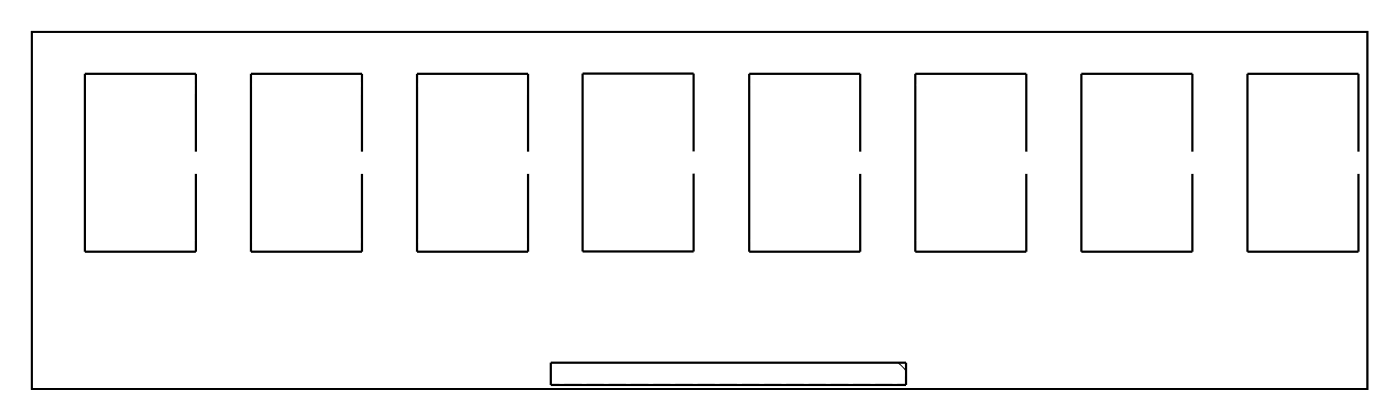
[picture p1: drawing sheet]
<svg xmlns="http://www.w3.org/2000/svg" width="160mm" height="48mm" viewBox="0 0 160 48" stroke-linecap="round" stroke-linejoin="round" font-family="sans-serif">
<path d="M3.6 3.6h152.8v40.8h-152.8z" fill="none" stroke="#000" stroke-width=".2"/>
<path d="M3.6 3.6h152.8v40.8h-152.8z" fill="none" stroke="#000" stroke-width=".11"/>
<path d="M22.4 17.3v-8.9h-12.7v20.4h12.7v-8.9M41.4 17.3v-8.9h-12.7v20.4h12.7v-8.9M60.4 17.3v-8.9h-12.7v20.4h12.7v-8.9M79.3 17.3v-8.9h-12.7v20.3h12.7v-8.9M98.4 17.3v-8.9h-12.7v20.4h12.7v-8.9M117.4 17.3v-8.9h-12.7v20.4h12.7v-8.9M136.4 17.3v-8.9h-12.7v20.4h12.7v-8.9M155.4 17.3v-8.9h-12.7v20.4h12.7v-8.9M63 41.4h40.6v2.6h-40.6z" fill="none" stroke="#000" stroke-width=".25"/>
<path d="M102.8 41.4l.8 .9" fill="none" stroke="#000" stroke-width=".13"/>
<path d="M153.4 9h1.4v1.4h-1.4z" fill="#fff"/>
<path d="M153.4 9h1.4v1.4h-1.4z" fill="none" stroke="#fff" stroke-width=".76" stroke-linecap="butt"/>
<circle cx="154.1" cy="9.7" r=".7" fill="#fff"/>
<circle cx="154.1" cy="9.7" r=".7" fill="none" stroke="#fff" stroke-width=".76" stroke-linecap="butt"/>
<circle cx="154.1" cy="27.5" r=".7" fill="#fff"/>
<circle cx="154.1" cy="27.5" r=".7" fill="none" stroke="#fff" stroke-width=".76" stroke-linecap="butt"/>
<circle cx="151.6" cy="9.7" r=".7" fill="#fff"/>
<circle cx="151.6" cy="9.7" r=".7" fill="none" stroke="#fff" stroke-width=".76" stroke-linecap="butt"/>
<circle cx="151.6" cy="27.5" r=".7" fill="#fff"/>
<circle cx="151.6" cy="27.5" r=".7" fill="none" stroke="#fff" stroke-width=".76" stroke-linecap="butt"/>
<circle cx="149.1" cy="9.7" r=".7" fill="#fff"/>
<circle cx="149.1" cy="9.7" r=".7" fill="none" stroke="#fff" stroke-width=".76" stroke-linecap="butt"/>
<circle cx="149.1" cy="27.5" r=".7" fill="#fff"/>
<circle cx="149.1" cy="27.5" r=".7" fill="none" stroke="#fff" stroke-width=".76" stroke-linecap="butt"/>
<circle cx="146.5" cy="9.7" r=".7" fill="#fff"/>
<circle cx="146.5" cy="9.7" r=".7" fill="none" stroke="#fff" stroke-width=".76" stroke-linecap="butt"/>
<circle cx="146.5" cy="27.5" r=".7" fill="#fff"/>
<circle cx="146.5" cy="27.5" r=".7" fill="none" stroke="#fff" stroke-width=".76" stroke-linecap="butt"/>
<circle cx="144" cy="9.7" r=".7" fill="#fff"/>
<circle cx="144" cy="9.7" r=".7" fill="none" stroke="#fff" stroke-width=".76" stroke-linecap="butt"/>
<circle cx="144" cy="27.5" r=".7" fill="#fff"/>
<circle cx="144" cy="27.5" r=".7" fill="none" stroke="#fff" stroke-width=".76" stroke-linecap="butt"/>
<path d="M96.4 9h1.4v1.4h-1.4z" fill="#fff"/>
<path d="M96.4 9h1.4v1.4h-1.4z" fill="none" stroke="#fff" stroke-width=".76" stroke-linecap="butt"/>
<circle cx="97.1" cy="9.7" r=".7" fill="#fff"/>
<circle cx="97.1" cy="9.7" r=".7" fill="none" stroke="#fff" stroke-width=".76" stroke-linecap="butt"/>
<circle cx="97.1" cy="27.5" r=".7" fill="#fff"/>
<circle cx="97.1" cy="27.5" r=".7" fill="none" stroke="#fff" stroke-width=".76" stroke-linecap="butt"/>
<circle cx="94.6" cy="9.7" r=".7" fill="#fff"/>
<circle cx="94.6" cy="9.7" r=".7" fill="none" stroke="#fff" stroke-width=".76" stroke-linecap="butt"/>
<circle cx="94.6" cy="27.5" r=".7" fill="#fff"/>
<circle cx="94.6" cy="27.5" r=".7" fill="none" stroke="#fff" stroke-width=".76" stroke-linecap="butt"/>
<circle cx="92.1" cy="9.7" r=".7" fill="#fff"/>
<circle cx="92.1" cy="9.7" r=".7" fill="none" stroke="#fff" stroke-width=".76" stroke-linecap="butt"/>
<circle cx="92.1" cy="27.5" r=".7" fill="#fff"/>
<circle cx="92.1" cy="27.5" r=".7" fill="none" stroke="#fff" stroke-width=".76" stroke-linecap="butt"/>
<circle cx="89.5" cy="9.7" r=".7" fill="#fff"/>
<circle cx="89.5" cy="9.7" r=".7" fill="none" stroke="#fff" stroke-width=".76" stroke-linecap="butt"/>
<circle cx="89.5" cy="27.5" r=".7" fill="#fff"/>
<circle cx="89.5" cy="27.5" r=".7" fill="none" stroke="#fff" stroke-width=".76" stroke-linecap="butt"/>
<circle cx="87" cy="9.7" r=".7" fill="#fff"/>
<circle cx="87" cy="9.7" r=".7" fill="none" stroke="#fff" stroke-width=".76" stroke-linecap="butt"/>
<circle cx="87" cy="27.5" r=".7" fill="#fff"/>
<circle cx="87" cy="27.5" r=".7" fill="none" stroke="#fff" stroke-width=".76" stroke-linecap="butt"/>
<path d="M20.4 9h1.4v1.4h-1.4z" fill="#fff"/>
<path d="M20.4 9h1.4v1.4h-1.4z" fill="none" stroke="#fff" stroke-width=".76" stroke-linecap="butt"/>
<circle cx="21.1" cy="9.7" r=".7" fill="#fff"/>
<circle cx="21.1" cy="9.7" r=".7" fill="none" stroke="#fff" stroke-width=".76" stroke-linecap="butt"/>
<circle cx="21.1" cy="27.5" r=".7" fill="#fff"/>
<circle cx="21.1" cy="27.5" r=".7" fill="none" stroke="#fff" stroke-width=".76" stroke-linecap="butt"/>
<circle cx="18.6" cy="9.7" r=".7" fill="#fff"/>
<circle cx="18.6" cy="9.7" r=".7" fill="none" stroke="#fff" stroke-width=".76" stroke-linecap="butt"/>
<circle cx="18.6" cy="27.5" r=".7" fill="#fff"/>
<circle cx="18.6" cy="27.5" r=".7" fill="none" stroke="#fff" stroke-width=".76" stroke-linecap="butt"/>
<circle cx="16.1" cy="9.7" r=".7" fill="#fff"/>
<circle cx="16.1" cy="9.7" r=".7" fill="none" stroke="#fff" stroke-width=".76" stroke-linecap="butt"/>
<circle cx="16.1" cy="27.5" r=".7" fill="#fff"/>
<circle cx="16.1" cy="27.5" r=".7" fill="none" stroke="#fff" stroke-width=".76" stroke-linecap="butt"/>
<circle cx="13.5" cy="9.7" r=".7" fill="#fff"/>
<circle cx="13.5" cy="9.7" r=".7" fill="none" stroke="#fff" stroke-width=".76" stroke-linecap="butt"/>
<circle cx="13.5" cy="27.5" r=".7" fill="#fff"/>
<circle cx="13.5" cy="27.5" r=".7" fill="none" stroke="#fff" stroke-width=".76" stroke-linecap="butt"/>
<circle cx="11" cy="9.7" r=".7" fill="#fff"/>
<circle cx="11" cy="9.7" r=".7" fill="none" stroke="#fff" stroke-width=".76" stroke-linecap="butt"/>
<circle cx="11" cy="27.5" r=".7" fill="#fff"/>
<circle cx="11" cy="27.5" r=".7" fill="none" stroke="#fff" stroke-width=".76" stroke-linecap="butt"/>
<path d="M58.4 9h1.4v1.4h-1.4z" fill="#fff"/>
<path d="M58.4 9h1.4v1.4h-1.4z" fill="none" stroke="#fff" stroke-width=".76" stroke-linecap="butt"/>
<circle cx="59.1" cy="9.7" r=".7" fill="#fff"/>
<circle cx="59.1" cy="9.7" r=".7" fill="none" stroke="#fff" stroke-width=".76" stroke-linecap="butt"/>
<circle cx="59.1" cy="27.5" r=".7" fill="#fff"/>
<circle cx="59.1" cy="27.5" r=".7" fill="none" stroke="#fff" stroke-width=".76" stroke-linecap="butt"/>
<circle cx="56.6" cy="9.7" r=".7" fill="#fff"/>
<circle cx="56.6" cy="9.7" r=".7" fill="none" stroke="#fff" stroke-width=".76" stroke-linecap="butt"/>
<circle cx="56.6" cy="27.5" r=".7" fill="#fff"/>
<circle cx="56.6" cy="27.5" r=".7" fill="none" stroke="#fff" stroke-width=".76" stroke-linecap="butt"/>
<circle cx="54.1" cy="9.7" r=".7" fill="#fff"/>
<circle cx="54.1" cy="9.7" r=".7" fill="none" stroke="#fff" stroke-width=".76" stroke-linecap="butt"/>
<circle cx="54.1" cy="27.5" r=".7" fill="#fff"/>
<circle cx="54.1" cy="27.5" r=".7" fill="none" stroke="#fff" stroke-width=".76" stroke-linecap="butt"/>
<circle cx="51.5" cy="9.7" r=".7" fill="#fff"/>
<circle cx="51.5" cy="9.7" r=".7" fill="none" stroke="#fff" stroke-width=".76" stroke-linecap="butt"/>
<circle cx="51.5" cy="27.5" r=".7" fill="#fff"/>
<circle cx="51.5" cy="27.5" r=".7" fill="none" stroke="#fff" stroke-width=".76" stroke-linecap="butt"/>
<circle cx="49" cy="9.7" r=".7" fill="#fff"/>
<circle cx="49" cy="9.7" r=".7" fill="none" stroke="#fff" stroke-width=".76" stroke-linecap="butt"/>
<circle cx="49" cy="27.5" r=".7" fill="#fff"/>
<circle cx="49" cy="27.5" r=".7" fill="none" stroke="#fff" stroke-width=".76" stroke-linecap="butt"/>
<path d="M77.4 9h1.4v1.4h-1.4z" fill="#fff"/>
<path d="M77.4 9h1.4v1.4h-1.4z" fill="none" stroke="#fff" stroke-width=".76" stroke-linecap="butt"/>
<circle cx="78.1" cy="9.7" r=".7" fill="#fff"/>
<circle cx="78.1" cy="9.7" r=".7" fill="none" stroke="#fff" stroke-width=".76" stroke-linecap="butt"/>
<circle cx="78.1" cy="27.5" r=".7" fill="#fff"/>
<circle cx="78.1" cy="27.5" r=".7" fill="none" stroke="#fff" stroke-width=".76" stroke-linecap="butt"/>
<circle cx="75.5" cy="9.7" r=".7" fill="#fff"/>
<circle cx="75.5" cy="9.7" r=".7" fill="none" stroke="#fff" stroke-width=".76" stroke-linecap="butt"/>
<circle cx="75.5" cy="27.5" r=".7" fill="#fff"/>
<circle cx="75.5" cy="27.5" r=".7" fill="none" stroke="#fff" stroke-width=".76" stroke-linecap="butt"/>
<circle cx="73" cy="9.7" r=".7" fill="#fff"/>
<circle cx="73" cy="9.7" r=".7" fill="none" stroke="#fff" stroke-width=".76" stroke-linecap="butt"/>
<circle cx="73" cy="27.5" r=".7" fill="#fff"/>
<circle cx="73" cy="27.5" r=".7" fill="none" stroke="#fff" stroke-width=".76" stroke-linecap="butt"/>
<circle cx="70.5" cy="9.7" r=".7" fill="#fff"/>
<circle cx="70.5" cy="9.7" r=".7" fill="none" stroke="#fff" stroke-width=".76" stroke-linecap="butt"/>
<circle cx="70.5" cy="27.5" r=".7" fill="#fff"/>
<circle cx="70.5" cy="27.5" r=".7" fill="none" stroke="#fff" stroke-width=".76" stroke-linecap="butt"/>
<circle cx="67.9" cy="9.7" r=".7" fill="#fff"/>
<circle cx="67.9" cy="9.7" r=".7" fill="none" stroke="#fff" stroke-width=".76" stroke-linecap="butt"/>
<circle cx="67.9" cy="27.5" r=".7" fill="#fff"/>
<circle cx="67.9" cy="27.5" r=".7" fill="none" stroke="#fff" stroke-width=".76" stroke-linecap="butt"/>
<path d="M115.4 9h1.4v1.4h-1.4z" fill="#fff"/>
<path d="M115.4 9h1.4v1.4h-1.4z" fill="none" stroke="#fff" stroke-width=".76" stroke-linecap="butt"/>
<circle cx="116.1" cy="9.7" r=".7" fill="#fff"/>
<circle cx="116.1" cy="9.7" r=".7" fill="none" stroke="#fff" stroke-width=".76" stroke-linecap="butt"/>
<circle cx="116.1" cy="27.5" r=".7" fill="#fff"/>
<circle cx="116.1" cy="27.5" r=".7" fill="none" stroke="#fff" stroke-width=".76" stroke-linecap="butt"/>
<circle cx="113.6" cy="9.7" r=".7" fill="#fff"/>
<circle cx="113.6" cy="9.7" r=".7" fill="none" stroke="#fff" stroke-width=".76" stroke-linecap="butt"/>
<circle cx="113.6" cy="27.5" r=".7" fill="#fff"/>
<circle cx="113.6" cy="27.5" r=".7" fill="none" stroke="#fff" stroke-width=".76" stroke-linecap="butt"/>
<circle cx="111.1" cy="9.7" r=".7" fill="#fff"/>
<circle cx="111.1" cy="9.7" r=".7" fill="none" stroke="#fff" stroke-width=".76" stroke-linecap="butt"/>
<circle cx="111.1" cy="27.5" r=".7" fill="#fff"/>
<circle cx="111.1" cy="27.5" r=".7" fill="none" stroke="#fff" stroke-width=".76" stroke-linecap="butt"/>
<circle cx="108.5" cy="9.7" r=".7" fill="#fff"/>
<circle cx="108.5" cy="9.7" r=".7" fill="none" stroke="#fff" stroke-width=".76" stroke-linecap="butt"/>
<circle cx="108.5" cy="27.5" r=".7" fill="#fff"/>
<circle cx="108.5" cy="27.5" r=".7" fill="none" stroke="#fff" stroke-width=".76" stroke-linecap="butt"/>
<circle cx="106" cy="9.7" r=".7" fill="#fff"/>
<circle cx="106" cy="9.7" r=".7" fill="none" stroke="#fff" stroke-width=".76" stroke-linecap="butt"/>
<circle cx="106" cy="27.5" r=".7" fill="#fff"/>
<circle cx="106" cy="27.5" r=".7" fill="none" stroke="#fff" stroke-width=".76" stroke-linecap="butt"/>
<path d="M39.4 9h1.4v1.4h-1.4z" fill="#fff"/>
<path d="M39.4 9h1.4v1.4h-1.4z" fill="none" stroke="#fff" stroke-width=".76" stroke-linecap="butt"/>
<circle cx="40.1" cy="9.7" r=".7" fill="#fff"/>
<circle cx="40.1" cy="9.7" r=".7" fill="none" stroke="#fff" stroke-width=".76" stroke-linecap="butt"/>
<circle cx="40.1" cy="27.5" r=".7" fill="#fff"/>
<circle cx="40.1" cy="27.5" r=".7" fill="none" stroke="#fff" stroke-width=".76" stroke-linecap="butt"/>
<circle cx="37.6" cy="9.7" r=".7" fill="#fff"/>
<circle cx="37.6" cy="9.7" r=".7" fill="none" stroke="#fff" stroke-width=".76" stroke-linecap="butt"/>
<circle cx="37.6" cy="27.5" r=".7" fill="#fff"/>
<circle cx="37.6" cy="27.5" r=".7" fill="none" stroke="#fff" stroke-width=".76" stroke-linecap="butt"/>
<circle cx="35.1" cy="9.7" r=".7" fill="#fff"/>
<circle cx="35.1" cy="9.7" r=".7" fill="none" stroke="#fff" stroke-width=".76" stroke-linecap="butt"/>
<circle cx="35.1" cy="27.5" r=".7" fill="#fff"/>
<circle cx="35.1" cy="27.5" r=".7" fill="none" stroke="#fff" stroke-width=".76" stroke-linecap="butt"/>
<circle cx="32.5" cy="9.7" r=".7" fill="#fff"/>
<circle cx="32.5" cy="9.7" r=".7" fill="none" stroke="#fff" stroke-width=".76" stroke-linecap="butt"/>
<circle cx="32.5" cy="27.5" r=".7" fill="#fff"/>
<circle cx="32.5" cy="27.5" r=".7" fill="none" stroke="#fff" stroke-width=".76" stroke-linecap="butt"/>
<circle cx="30" cy="9.7" r=".7" fill="#fff"/>
<circle cx="30" cy="9.7" r=".7" fill="none" stroke="#fff" stroke-width=".76" stroke-linecap="butt"/>
<circle cx="30" cy="27.5" r=".7" fill="#fff"/>
<circle cx="30" cy="27.5" r=".7" fill="none" stroke="#fff" stroke-width=".76" stroke-linecap="butt"/>
<path d="M134.4 9h1.4v1.4h-1.4z" fill="#fff"/>
<path d="M134.4 9h1.4v1.4h-1.4z" fill="none" stroke="#fff" stroke-width=".76" stroke-linecap="butt"/>
<circle cx="135.1" cy="9.7" r=".7" fill="#fff"/>
<circle cx="135.1" cy="9.7" r=".7" fill="none" stroke="#fff" stroke-width=".76" stroke-linecap="butt"/>
<circle cx="135.1" cy="27.5" r=".7" fill="#fff"/>
<circle cx="135.1" cy="27.5" r=".7" fill="none" stroke="#fff" stroke-width=".76" stroke-linecap="butt"/>
<circle cx="132.6" cy="9.7" r=".7" fill="#fff"/>
<circle cx="132.6" cy="9.7" r=".7" fill="none" stroke="#fff" stroke-width=".76" stroke-linecap="butt"/>
<circle cx="132.6" cy="27.5" r=".7" fill="#fff"/>
<circle cx="132.6" cy="27.5" r=".7" fill="none" stroke="#fff" stroke-width=".76" stroke-linecap="butt"/>
<circle cx="130.1" cy="9.7" r=".7" fill="#fff"/>
<circle cx="130.1" cy="9.7" r=".7" fill="none" stroke="#fff" stroke-width=".76" stroke-linecap="butt"/>
<circle cx="130.1" cy="27.5" r=".7" fill="#fff"/>
<circle cx="130.1" cy="27.5" r=".7" fill="none" stroke="#fff" stroke-width=".76" stroke-linecap="butt"/>
<circle cx="127.5" cy="9.7" r=".7" fill="#fff"/>
<circle cx="127.5" cy="9.7" r=".7" fill="none" stroke="#fff" stroke-width=".76" stroke-linecap="butt"/>
<circle cx="127.5" cy="27.5" r=".7" fill="#fff"/>
<circle cx="127.5" cy="27.5" r=".7" fill="none" stroke="#fff" stroke-width=".76" stroke-linecap="butt"/>
<circle cx="125" cy="9.7" r=".7" fill="#fff"/>
<circle cx="125" cy="9.7" r=".7" fill="none" stroke="#fff" stroke-width=".76" stroke-linecap="butt"/>
<circle cx="125" cy="27.5" r=".7" fill="#fff"/>
<circle cx="125" cy="27.5" r=".7" fill="none" stroke="#fff" stroke-width=".76" stroke-linecap="butt"/>
<circle cx="35.1" cy="25.7" r=".65" fill="#fff"/>
<circle cx="35.1" cy="25.7" r=".65" fill="none" stroke="#fff" stroke-width=".75" stroke-linecap="butt"/>
<circle cx="111.1" cy="25.7" r=".65" fill="#fff"/>
<circle cx="111.1" cy="25.7" r=".65" fill="none" stroke="#fff" stroke-width=".75" stroke-linecap="butt"/>
<circle cx="64.1" cy="40.2" r=".65" fill="#fff"/>
<circle cx="64.1" cy="40.2" r=".65" fill="none" stroke="#fff" stroke-width=".75" stroke-linecap="butt"/>
<circle cx="66.6" cy="40.2" r=".65" fill="#fff"/>
<circle cx="66.6" cy="40.2" r=".65" fill="none" stroke="#fff" stroke-width=".75" stroke-linecap="butt"/>
<circle cx="73.1" cy="25.7" r=".65" fill="#fff"/>
<circle cx="73.1" cy="25.7" r=".65" fill="none" stroke="#fff" stroke-width=".75" stroke-linecap="butt"/>
<circle cx="69.1" cy="40.2" r=".65" fill="#fff"/>
<circle cx="69.1" cy="40.2" r=".65" fill="none" stroke="#fff" stroke-width=".75" stroke-linecap="butt"/>
<circle cx="74.1" cy="40.2" r=".65" fill="#fff"/>
<circle cx="74.1" cy="40.2" r=".65" fill="none" stroke="#fff" stroke-width=".75" stroke-linecap="butt"/>
<circle cx="71.6" cy="40.2" r=".65" fill="#fff"/>
<circle cx="71.6" cy="40.2" r=".65" fill="none" stroke="#fff" stroke-width=".75" stroke-linecap="butt"/>
<circle cx="54.1" cy="25.7" r=".65" fill="#fff"/>
<circle cx="54.1" cy="25.7" r=".65" fill="none" stroke="#fff" stroke-width=".75" stroke-linecap="butt"/>
<circle cx="76.6" cy="40.2" r=".65" fill="#fff"/>
<circle cx="76.6" cy="40.2" r=".65" fill="none" stroke="#fff" stroke-width=".75" stroke-linecap="butt"/>
<circle cx="79.1" cy="40.2" r=".65" fill="#fff"/>
<circle cx="79.1" cy="40.2" r=".65" fill="none" stroke="#fff" stroke-width=".75" stroke-linecap="butt"/>
<circle cx="149.1" cy="25.7" r=".65" fill="#fff"/>
<circle cx="149.1" cy="25.7" r=".65" fill="none" stroke="#fff" stroke-width=".75" stroke-linecap="butt"/>
<circle cx="130.1" cy="25.7" r=".65" fill="#fff"/>
<circle cx="130.1" cy="25.7" r=".65" fill="none" stroke="#fff" stroke-width=".75" stroke-linecap="butt"/>
<circle cx="92.1" cy="25.7" r=".65" fill="#fff"/>
<circle cx="92.1" cy="25.7" r=".65" fill="none" stroke="#fff" stroke-width=".75" stroke-linecap="butt"/>
<circle cx="81.6" cy="40.2" r=".65" fill="#fff"/>
<circle cx="81.6" cy="40.2" r=".65" fill="none" stroke="#fff" stroke-width=".75" stroke-linecap="butt"/>
<circle cx="16.1" cy="25.7" r=".65" fill="#fff"/>
<circle cx="16.1" cy="25.7" r=".65" fill="none" stroke="#fff" stroke-width=".75" stroke-linecap="butt"/>
<circle cx="102.4" cy="42.7" r=".74" fill="#fff"/>
<circle cx="102.4" cy="42.7" r=".74" fill="none" stroke="#fff" stroke-width=".76" stroke-linecap="butt"/>
<circle cx="99.8" cy="42.7" r=".74" fill="#fff"/>
<circle cx="99.8" cy="42.7" r=".74" fill="none" stroke="#fff" stroke-width=".76" stroke-linecap="butt"/>
<circle cx="97.3" cy="42.7" r=".74" fill="#fff"/>
<circle cx="97.3" cy="42.7" r=".74" fill="none" stroke="#fff" stroke-width=".76" stroke-linecap="butt"/>
<circle cx="94.8" cy="42.7" r=".74" fill="#fff"/>
<circle cx="94.8" cy="42.7" r=".74" fill="none" stroke="#fff" stroke-width=".76" stroke-linecap="butt"/>
<circle cx="92.2" cy="42.7" r=".74" fill="#fff"/>
<circle cx="92.2" cy="42.7" r=".74" fill="none" stroke="#fff" stroke-width=".76" stroke-linecap="butt"/>
<circle cx="89.7" cy="42.7" r=".74" fill="#fff"/>
<circle cx="89.7" cy="42.7" r=".74" fill="none" stroke="#fff" stroke-width=".76" stroke-linecap="butt"/>
<circle cx="87.1" cy="42.7" r=".74" fill="#fff"/>
<circle cx="87.1" cy="42.7" r=".74" fill="none" stroke="#fff" stroke-width=".76" stroke-linecap="butt"/>
<circle cx="84.6" cy="42.7" r=".74" fill="#fff"/>
<circle cx="84.6" cy="42.7" r=".74" fill="none" stroke="#fff" stroke-width=".76" stroke-linecap="butt"/>
<circle cx="82.1" cy="42.7" r=".74" fill="#fff"/>
<circle cx="82.1" cy="42.7" r=".74" fill="none" stroke="#fff" stroke-width=".76" stroke-linecap="butt"/>
<circle cx="79.5" cy="42.7" r=".74" fill="#fff"/>
<circle cx="79.5" cy="42.7" r=".74" fill="none" stroke="#fff" stroke-width=".76" stroke-linecap="butt"/>
<circle cx="77" cy="42.7" r=".74" fill="#fff"/>
<circle cx="77" cy="42.7" r=".74" fill="none" stroke="#fff" stroke-width=".76" stroke-linecap="butt"/>
<circle cx="74.4" cy="42.7" r=".74" fill="#fff"/>
<circle cx="74.4" cy="42.7" r=".74" fill="none" stroke="#fff" stroke-width=".76" stroke-linecap="butt"/>
<circle cx="71.9" cy="42.7" r=".74" fill="#fff"/>
<circle cx="71.9" cy="42.7" r=".74" fill="none" stroke="#fff" stroke-width=".76" stroke-linecap="butt"/>
<circle cx="69.4" cy="42.7" r=".74" fill="#fff"/>
<circle cx="69.4" cy="42.7" r=".74" fill="none" stroke="#fff" stroke-width=".76" stroke-linecap="butt"/>
<circle cx="66.8" cy="42.7" r=".74" fill="#fff"/>
<circle cx="66.8" cy="42.7" r=".74" fill="none" stroke="#fff" stroke-width=".76" stroke-linecap="butt"/>
<circle cx="64.3" cy="42.7" r=".74" fill="#fff"/>
<circle cx="64.3" cy="42.7" r=".74" fill="none" stroke="#fff" stroke-width=".76" stroke-linecap="butt"/>
</svg>
